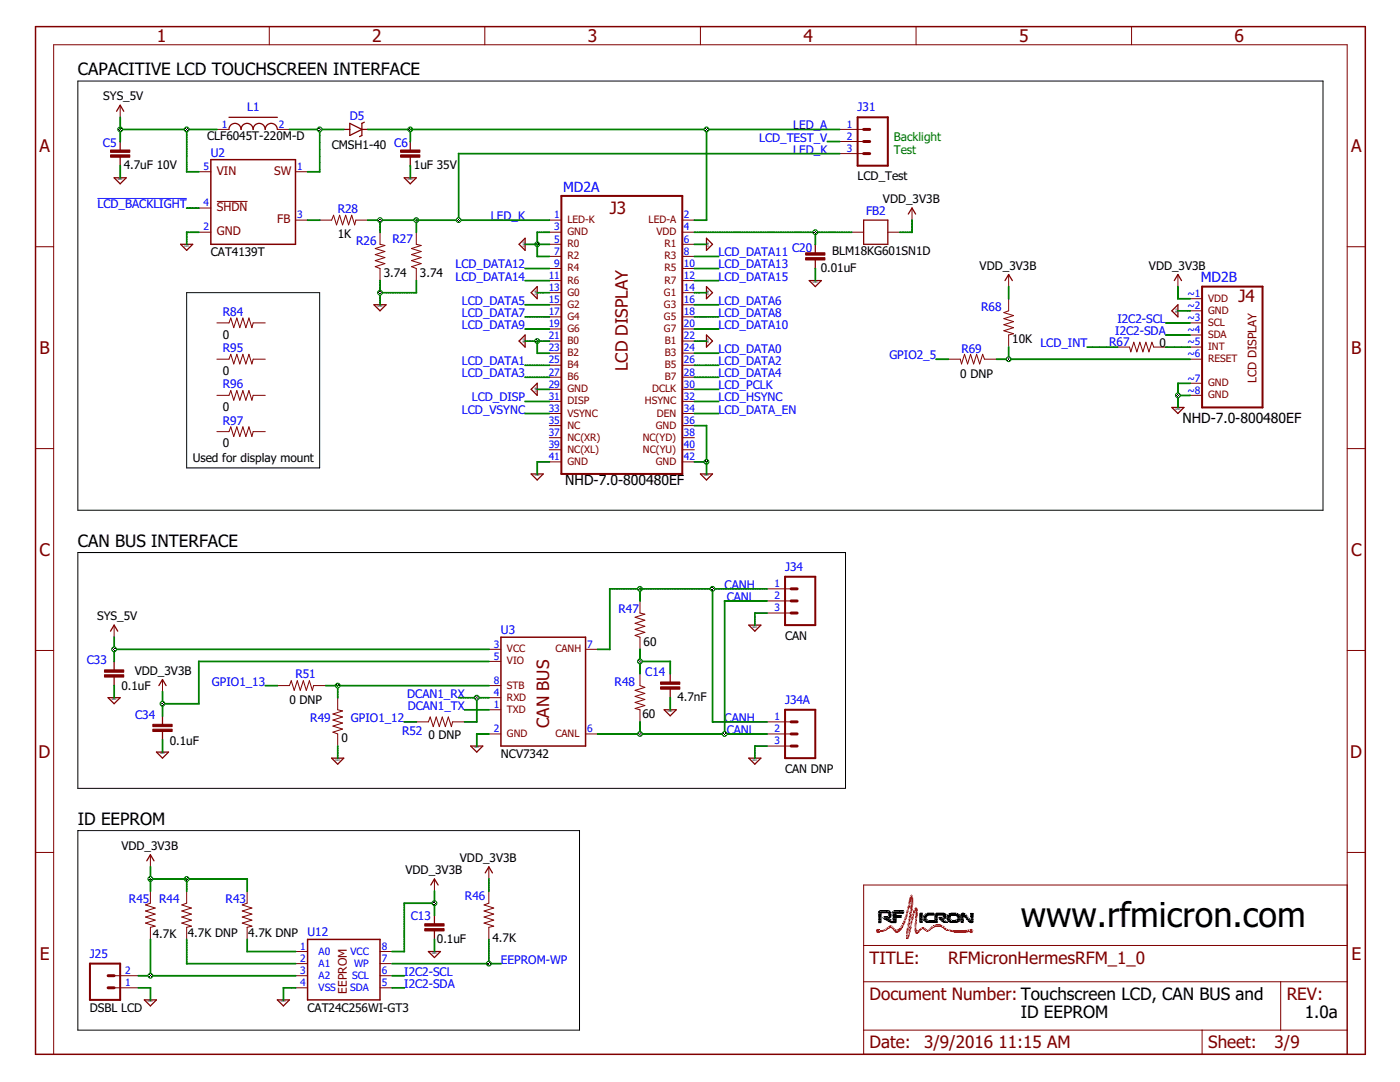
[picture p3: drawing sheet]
<svg xmlns="http://www.w3.org/2000/svg" width="279mm" height="216mm" viewBox="0 0 279 216" stroke-linecap="round" stroke-linejoin="round" font-family="sans-serif">
<defs><g id="words">
<text font-size="6.8" x="203.7" y="185">www.rfmicron.com</text>
<g font-size="3.5" fill="#800000">
<text x="31.3" y="8.4">1</text>
<text x="74.3" y="8.4">2</text>
<text x="117.3" y="8.4">3</text>
<text x="160.3" y="8.4">4</text>
<text x="203.4" y="8.4">5</text>
<text x="246.4" y="8.4">6</text>
<text x="7.9" y="30.3">A</text>
<text x="269.6" y="30.3">A</text>
<text x="7.9" y="70.6">B</text>
<text x="269.6" y="70.6">B</text>
<text x="7.9" y="110.9">C</text>
<text x="269.6" y="110.9">C</text>
<text x="7.7" y="151.2">D</text>
<text x="269.5" y="151.2">D</text>
<text x="7.9" y="191.5">E</text>
<text x="269.7" y="191.5">E</text>
</g>
<g font-size="3.4">
<text x="15.5" y="15">CAPACITIVE LCD TOUCHSCREEN INTERFACE</text>
<text x="15.5" y="109.1">CAN BUS INTERFACE</text>
<text x="15.5" y="164.5">ID EEPROM</text>
<text x="203.7" y="203.1">ID EEPROM</text>
<text x="260.4" y="203.1">1.0a</text>
</g>
<g font-size="3.4" fill="#800000">
<text x="121.7" y="42.7">J3</text>
<text x="247.1" y="60.2">J4</text>
<text x="125.3" y="74.1" transform="rotate(-90 125.3 74.1)">LCD DISPLAY</text>
<text x="109.6" y="145.2" transform="rotate(-90 109.6 145.2)">CAN BUS</text>
<text x="173.6" y="192.3">TITLE:</text>
<text x="189.2" y="192.3">RFMicronHermesRFM_1_0</text>
<text x="173.6" y="199.5">Document Number: Touchscreen LCD, CAN BUS and</text>
<text x="256.8" y="199.5">REV:</text>
<text x="173.6" y="209.2">Date:</text>
<text x="184.4" y="209.2">3/9/2016</text>
<text x="199.3" y="209.2">11:15 AM</text>
<text x="241.1" y="209.2">Sheet:</text>
<text x="254.4" y="209.2">3/9</text>
</g>
<g font-size="2.8" fill="#00f">
<text x="112.4" y="38.3">MD2A</text>
<text x="239.6" y="56.4">MD2B</text>
</g>
<g font-size="2.8">
<text x="236" y="84.4">NHD-7.0-800480EF</text>
<text x="112.8" y="96.9">NHD-7.0-800480EF</text>
</g>
<g font-size="2.4">
<text x="20.6" y="20">SYS_5V</text>
<text x="41.3" y="28">CLF6045T-220M-D</text>
<text x="66.2" y="29.7">CMSH1-40 C6</text>
<text x="24.7" y="33.7">4.7uF 10V</text>
<text x="82.6" y="33.7">1uF 35V</text>
<text x="171.1" y="36">LCD_Test</text>
<text x="176.2" y="40.5">VDD_3V3B</text>
<text x="67.4" y="47.5">1K</text>
<text x="42.1" y="51.2">CAT4139T</text>
<text x="166.1" y="50.9">BLM18KG601SN1D</text>
<text x="195.5" y="53.8">VDD_3V3B</text>
<text x="229.3" y="53.8">VDD_3V3B</text>
<text x="76.6" y="55.3">3.74</text>
<text x="83.8" y="55.3">3.74</text>
<text x="163.8" y="54.3">0.01uF</text>
<text x="44.5" y="67.6">0</text>
<text x="202" y="68.5">10K</text>
<text x="231.4" y="69.2">0</text>
<text x="44.5" y="74.8">0</text>
<text x="191.7" y="75.5">0 DNP</text>
<text x="44.5" y="82">0</text>
<text x="44.5" y="89.3">0</text>
<text x="38.5" y="92.2">Used for display mount</text>
<text x="19.4" y="123.8">SYS_5V</text>
<text x="128.4" y="128.8">60</text>
<text x="156.7" y="127.6">CAN</text>
<text x="24.2" y="137.8">0.1uF</text>
<text x="26.9" y="134.6">VDD_3V3B</text>
<text x="57.8" y="140.4">0 DNP</text>
<text x="128.2" y="143.3">60</text>
<text x="135.2" y="139.8">4.7nF</text>
<text x="33.9" y="148.6">0.1uF</text>
<text x="68.1" y="148.1">0</text>
<text x="85.5" y="147.4">0 DNP</text>
<text x="100" y="151.3">NCV7342</text>
<text x="156.7" y="154.2">CAN DNP</text>
<text x="24.2" y="169.6">VDD_3V3B</text>
<text x="91.8" y="172">VDD_3V3B</text>
<text x="80.9" y="174.4">VDD_3V3B</text>
<text x="30.5" y="187.2">4.7K</text>
<text x="37.5" y="187">4.7K DNP</text>
<text x="49.6" y="187">4.7K DNP</text>
<text x="87.2" y="188.1">0.1uF</text>
<text x="98.3" y="187.9">4.7K</text>
<text x="17.9" y="201.9">DSBL LCD</text>
<text x="61.4" y="201.9">CAT24C256WI-GT3</text>
</g>
<g font-size="2.4" fill="#00f">
<text x="49.3" y="22.2">L1</text>
<text x="69.8" y="23.9">D5</text>
<text x="171.1" y="22.2">J31</text>
<text x="20.5" y="29.3">C5</text>
<text x="151.5" y="28.2">LCD_TEST_V</text>
<text x="158.3" y="25.8">LED_A</text>
<text x="42.1" y="31.3">U2</text>
<text x="158.3" y="30.6">LED_K</text>
<text x="19.5" y="41.5">LCD_BACKLIGHT</text>
<text x="67.4" y="42.5">R28</text>
<text x="98" y="43.9">LED_K</text>
<text x="172.8" y="43">FB2</text>
<text x="71.1" y="49">R26</text>
<text x="78.3" y="48.5">R27</text>
<text x="90.9" y="53.6">LCD_DATA12</text>
<text x="143.4" y="51.2">LCD_DATA11</text>
<text x="143.4" y="53.6">LCD_DATA13</text>
<text x="158.1" y="50.2">C20</text>
<text x="90.9" y="56">LCD_DATA14</text>
<text x="143.4" y="56">LCD_DATA15</text>
<text x="44.5" y="63">R84</text>
<text x="92.2" y="60.8">LCD_DATA5</text>
<text x="92.2" y="63.2">LCD_DATA7</text>
<text x="92.2" y="65.6">LCD_DATA9</text>
<text x="143.4" y="65.6">LCD_DATA10</text>
<text x="143.4" y="63.2">LCD_DATA8</text>
<text x="143.4" y="60.8">LCD_DATA6</text>
<text x="195.8" y="62">R68</text>
<text x="223" y="64.4">I2C2-SCL</text>
<text x="44.5" y="70.2">R95</text>
<text x="143.4" y="70.5">LCD_DATA0</text>
<text x="177.5" y="71.7">GPIO2_5</text>
<text x="191.9" y="70.5">R69</text>
<text x="207.6" y="69.2">LCD_INT</text>
<text x="221.4" y="69">R67</text>
<text x="222.6" y="66.8">I2C2-SDA</text>
<text x="44.5" y="77.5">R96</text>
<text x="92.2" y="72.9">LCD_DATA1</text>
<text x="92.2" y="75.3">LCD_DATA3</text>
<text x="143.4" y="77.7">LCD_PCLK</text>
<text x="143.4" y="75.3">LCD_DATA4</text>
<text x="143.4" y="72.9">LCD_DATA2</text>
<text x="92.2" y="82.5">LCD_VSYNC</text>
<text x="94.2" y="80.1">LCD_DISP</text>
<text x="143.4" y="82.5">LCD_DATA_EN</text>
<text x="143.4" y="80.1">LCD_HSYNC</text>
<text x="44.5" y="84.7">R97</text>
<text x="156.7" y="113.9">J34</text>
<text x="144.6" y="117.5">CANH</text>
<text x="145" y="119.9">CANL</text>
<text x="123.4" y="122.3">R47</text>
<text x="100" y="126.5">U3</text>
<text x="17.3" y="132.6">C33</text>
<text x="42.3" y="136.8">GPIO1_13</text>
<text x="59" y="135.4">R51</text>
<text x="122.7" y="136.8">R48</text>
<text x="128.8" y="135">C14</text>
<text x="27" y="143.4">C34</text>
<text x="81.3" y="139.2">DCAN1_RX</text>
<text x="81.4" y="141.6">DCAN1_TX</text>
<text x="156.7" y="140.4">J34A</text>
<text x="61.9" y="144">R49</text>
<text x="70" y="144">GPIO1_12</text>
<text x="80.2" y="146.7">R52</text>
<text x="144.6" y="144">CANH</text>
<text x="145" y="146.4">CANL</text>
<text x="92.8" y="179.5">R46</text>
<text x="25.7" y="180.2">R45</text>
<text x="31.8" y="180.2">R44</text>
<text x="45" y="180.2">R43</text>
<text x="82" y="183.5">C13</text>
<text x="17.9" y="191.1">J25</text>
<text x="61.4" y="186.7">U12</text>
<text x="80.7" y="194.7">I2C2-SCL</text>
<text x="80.7" y="197.1">I2C2-SDA</text>
<text x="100" y="192.3">EEPROM-WP</text>
</g>
<g font-size="2.4" fill="#008000">
<text x="178.4" y="28.1">Backlight</text>
<text x="178.4" y="30.6">Test</text>
</g>
<g font-size="2.4" fill="#800000">
<text x="43.3" y="34.9">VIN</text>
<text x="54.7" y="34.9">SW</text>
<text x="43.3" y="42.1">SHDN</text>
<text x="43.3" y="46.9">GND</text>
<text x="55.3" y="44.5">FB</text>
<text x="250.8" y="76.5" transform="rotate(-90 250.8 76.5)">LCD DISPLAY</text>
<text x="69.2" y="198.3" transform="rotate(-90 69.2 198.3)">EEPROM</text>
</g>
<g font-size="2" fill="#00f">
<text x="44.3" y="25.5">1</text>
<text x="55.7" y="25.5">2</text>
<text x="169" y="25.5">1</text>
<text x="169" y="27.9">2</text>
<text x="40.6" y="33.9">5</text>
<text x="59.3" y="33.9">1</text>
<text x="169" y="30.3">3</text>
<text x="40.6" y="41.2">4</text>
<text x="40.6" y="46">2</text>
<text x="59.3" y="43.6">3</text>
<text x="110.6" y="43.6">1</text>
<text x="110.6" y="46">3</text>
<text x="136.5" y="43.6">2</text>
<text x="136.5" y="46">4</text>
<text x="110.6" y="48.4">5</text>
<text x="110.6" y="50.8">7</text>
<text x="110.6" y="53.2">9</text>
<text x="136.5" y="48.4">6</text>
<text x="136.5" y="50.8">8</text>
<text x="136.5" y="53.2">10</text>
<text x="109.5" y="55.6">11</text>
<text x="109.5" y="58.1">13</text>
<text x="136.5" y="55.6">12</text>
<text x="136.5" y="58.1">14</text>
<text x="237" y="59.3">~1</text>
<text x="109.5" y="60.5">15</text>
<text x="109.5" y="62.9">17</text>
<text x="109.5" y="65.3">19</text>
<text x="136.5" y="60.5">16</text>
<text x="136.5" y="62.9">18</text>
<text x="136.5" y="65.3">20</text>
<text x="237" y="64.1">~3</text>
<text x="237" y="61.7">~2</text>
<text x="109.5" y="67.7">21</text>
<text x="109.5" y="70.1">23</text>
<text x="136.5" y="67.7">22</text>
<text x="136.5" y="70.1">24</text>
<text x="237" y="68.9">~5</text>
<text x="237" y="66.5">~4</text>
<text x="237" y="71.3">~6</text>
<text x="109.5" y="72.5">25</text>
<text x="109.5" y="74.9">27</text>
<text x="109.5" y="77.4">29</text>
<text x="136.5" y="72.5">26</text>
<text x="136.5" y="74.9">28</text>
<text x="136.5" y="77.4">30</text>
<text x="237" y="76.1">~7</text>
<text x="109.5" y="79.8">31</text>
<text x="109.5" y="82.2">33</text>
<text x="136.5" y="79.8">32</text>
<text x="136.5" y="82.2">34</text>
<text x="237" y="78.6">~8</text>
<text x="109.5" y="84.6">35</text>
<text x="109.5" y="87">37</text>
<text x="109.5" y="89.4">39</text>
<text x="136.5" y="84.6">36</text>
<text x="136.5" y="87">38</text>
<text x="136.5" y="89.4">40</text>
<text x="109.5" y="91.8">41</text>
<text x="136.5" y="91.8">42</text>
<text x="154.6" y="117.2">1</text>
<text x="154.6" y="119.6">2</text>
<text x="154.6" y="122">3</text>
<text x="98.5" y="129.2">3</text>
<text x="98.5" y="131.6">5</text>
<text x="117.2" y="129.2">7</text>
<text x="98.5" y="136.5">8</text>
<text x="98.5" y="138.9">4</text>
<text x="98.5" y="141.3">1</text>
<text x="154.6" y="143.7">1</text>
<text x="98.5" y="146.1">2</text>
<text x="117.2" y="146.1">6</text>
<text x="154.6" y="146.1">2</text>
<text x="154.6" y="148.5">3</text>
<text x="59.9" y="189.5">1</text>
<text x="59.9" y="191.9">2</text>
<text x="63.6" y="190.6">A0</text>
<text x="70" y="190.6">VCC</text>
<text x="76.2" y="191.9">7</text>
<text x="76.2" y="189.5">8</text>
<text x="25" y="196.8">1</text>
<text x="25" y="194.4">2</text>
<text x="59.9" y="196.8">4</text>
<text x="59.9" y="194.4">3</text>
<text x="63.6" y="197.8">VSS</text>
<text x="63.6" y="195.4">A2</text>
<text x="63.6" y="193">A1</text>
<text x="69.9" y="197.8">SDA</text>
<text x="70.3" y="195.4">SCL</text>
<text x="70.7" y="193">WP</text>
<text x="76.2" y="194.4">6</text>
<text x="76.2" y="196.8">5</text>
</g>
<g font-size="2" fill="#800000">
<text x="113.2" y="44.5">LED-K</text>
<text x="113.2" y="46.9">GND</text>
<text x="129.5" y="44.5">LED-A</text>
<text x="131" y="46.9">VDD</text>
<text x="113.2" y="49.3">R0</text>
<text x="113.2" y="51.8">R2</text>
<text x="132.6" y="49.3">R1</text>
<text x="132.6" y="51.8">R3</text>
<text x="113.2" y="54.2">R4</text>
<text x="113.2" y="56.6">R6</text>
<text x="113.2" y="59">G0</text>
<text x="132.5" y="59">G1</text>
<text x="132.6" y="54.2">R5</text>
<text x="132.6" y="56.6">R7</text>
<text x="113.2" y="61.4">G2</text>
<text x="113.2" y="63.8">G4</text>
<text x="132.5" y="61.4">G3</text>
<text x="132.5" y="63.8">G5</text>
<text x="241.1" y="60.2">VDD</text>
<text x="241.1" y="62.6">GND</text>
<text x="241.1" y="65">SCL</text>
<text x="113.2" y="66.2">G6</text>
<text x="113.2" y="68.6">B0</text>
<text x="113.2" y="71.1">B2</text>
<text x="132.5" y="66.2">G7</text>
<text x="132.6" y="68.6">B1</text>
<text x="132.6" y="71.1">B3</text>
<text x="241.1" y="67.4">SDA</text>
<text x="241.1" y="69.9">INT</text>
<text x="113.2" y="73.5">B4</text>
<text x="113.2" y="75.9">B6</text>
<text x="132.6" y="73.5">B5</text>
<text x="132.6" y="75.9">B7</text>
<text x="241.1" y="72.3">RESET</text>
<text x="241.1" y="77.1">GND</text>
<text x="113.2" y="78.3">GND</text>
<text x="113.2" y="80.7">DISP</text>
<text x="113.2" y="83.1">VSYNC</text>
<text x="128.7" y="80.7">HSYNC</text>
<text x="130.2" y="78.3">DCLK</text>
<text x="131.1" y="83.1">DEN</text>
<text x="241.1" y="79.5">GND</text>
<text x="113.2" y="85.5">NC</text>
<text x="113.2" y="87.9">NC(XR)</text>
<text x="128.3" y="87.9">NC(YD)</text>
<text x="130.9" y="85.5">GND</text>
<text x="113.2" y="90.4">NC(XL)</text>
<text x="113.2" y="92.8">GND</text>
<text x="128.3" y="90.4">NC(YU)</text>
<text x="130.9" y="92.8">GND</text>
<text x="101.2" y="130.2">VCC</text>
<text x="110.8" y="130.2">CANH</text>
<text x="101.2" y="132.6">VIO</text>
<text x="101.2" y="137.4">STB</text>
<text x="101.2" y="139.8">RXD</text>
<text x="101.2" y="142.2">TXD</text>
<text x="101.2" y="147">GND</text>
<text x="110.8" y="147">CANL</text>
</g>
<g font-size=".5">
<text x="23.5" y="36">GND</text>
<text x="81.4" y="36">GND</text>
<text x="36.8" y="49.2">GND</text>
<text x="104.7" y="49.2" transform="rotate(-90 104.7 49.2)">GND</text>
<text x="141.5" y="49.2" transform="rotate(-90 141.5 49.2)">GND</text>
<text x="107.1" y="58.9" transform="rotate(-90 107.1 58.9)">GND</text>
<text x="141.5" y="58.9" transform="rotate(-90 141.5 58.9)">GND</text>
<text x="162.2" y="56.5">GND</text>
<text x="75.4" y="61.3">GND</text>
<text x="234.9" y="62.5" transform="rotate(-90 234.9 62.5)">GND</text>
<text x="104.7" y="68.5" transform="rotate(-90 104.7 68.5)">GND</text>
<text x="141.5" y="68.5" transform="rotate(-90 141.5 68.5)">GND</text>
<text x="107.1" y="78.2" transform="rotate(-90 107.1 78.2)">GND</text>
<text x="234.6" y="81.8">GND</text>
<text x="106.7" y="95.1">GND</text>
<text x="140.5" y="95.1">GND</text>
<text x="150.2" y="125.2">GND</text>
<text x="22.3" y="139.7">GND</text>
<text x="133.3" y="142.1">GND</text>
<text x="94.7" y="149.3">GND</text>
<text x="31.9" y="150.5">GND</text>
<text x="66.9" y="151.8">GND</text>
<text x="150.2" y="151.8">GND</text>
<text x="86.2" y="190.4">GND</text>
<text x="29.5" y="200">GND</text>
<text x="56.1" y="200">GND</text>
</g>
</g></defs>
<path d="M15.5 16.2h248.5v85.6h-248.5zM37.3 58.4h26.5v35h-26.5zM15.5 110.3h153.2v47h-153.2zM15.5 165.7h100.2v39.8h-100.2z" fill="none" stroke="#000" stroke-width=".2"/>
<path d="M19.5 39.6h17.8" fill="none" stroke="#00f" stroke-width=".2"/>
<g fill="none" stroke="#800000" stroke-width=".2">
<path d="M53.7 5.3v3.6M96.8 5.3v3.6M139.8 5.3v3.6M182.8 5.3v3.6M225.8 5.3v3.6M24 21v2.4M39.7 34.3h2.4M43.3 25.8h2.4M55.4 25.8h2.4M59 34.3h2.4M167.5 25.8h4.9M167.5 28.2h4.9"/>
<path d="M167.5 30.6h4.9M7.1 49.2h3.6M39.7 46.3h2.4M39.7 41.5h2.4M43.3 40.2h6.1M59 43.9h2.4M63.8 43.9h2.4l.4-1 .6 2 .6-2 .6 2 .6-2 .6 2 .6-2 .6 2 .2-1h2.4M75.8 46.3v2.4l1 .3-1.9 .6 1.9 .6-1.9 .6 1.9 .6-1.9 .6 1.9 .6-1.9 .6 .9 .4v2.4M83.1 46.3v2.4l1 .3-2 .6 2 .6-2 .6 2 .6-2 .6 2 .6-2 .6 1 .4v2.4M109.6 46.3h2.4M109.6 43.9h2.4M109.6 48.7h2.4"/>
<path d="M109.6 51.2h2.4M109.6 53.6h2.4M109.6 56h2.4M109.6 58.4h2.4M136.2 46.3h2.4M136.2 43.9h2.4M136.2 48.7h2.4M136.2 51.2h2.4M136.2 53.6h2.4M136.2 56h2.4M136.2 58.4h2.4M169.9 46.3h2.5"/>
<path d="M177.2 46.3h2.4M182 41.5v2.4M201.3 59.6v2.4l-1 .4 2 .6-2 .6 2 .6-2 .6 2 .6-2 .6 2 .6-1 .2v2.5M201.3 54.8v2.4M235.1 54.8v2.4M237.5 59.6h2.4M268.9 49.2h3.6M43.3 64.4h2.4l.4-.9 .6 1.9 .6-1.9 .6 1.9 .6-1.9 .6 1.9 .6-1.9 .6 1.9 .2-1h2.4M43.3 71.7h2.4l.4-1 .6 1.9 .6-1.9 .6 1.9 .6-1.9 .6 1.9 .6-1.9 .6 1.9 .2-.9h2.4M43.3 78.9h2.4l.4-1 .6 2 .6-2 .6 2 .6-2 .6 2 .6-2 .6 2 .2-1h2.4M109.6 60.8h2.4M109.6 63.2h2.4"/>
<path d="M109.6 65.6h2.4M109.6 68.1h2.4M109.6 70.5h2.4M109.6 72.9h2.4M109.6 75.3h2.4M109.6 77.7h2.4M136.2 60.8h2.4M136.2 63.2h2.4M136.2 65.6h2.4M136.2 68.1h2.4M136.2 70.5h2.4M136.2 72.9h2.4"/>
<path d="M136.2 75.3h2.4M136.2 77.7h2.4M189.2 71.7h2.4l.3 .9 .6-1.9 .6 1.9 .6-1.9 .6 1.9 .6-1.9 .6 1.9 .6-1.9 .4 1h2.4M223 69.3h2.4l.3 .9 .6-1.9 .6 1.9 .6-1.9 .6 1.9 .6-1.9 .6 1.9 .6-1.9 .4 1h2.4M237.5 64.4h2.4M237.5 69.3h2.4M237.5 76.5h2.4M237.5 62h2.4M237.5 66.8h2.4M237.5 71.7h2.4M237.5 78.9h2.4M7.1 89.5h3.6"/>
<path d="M43.3 86.1h2.4l.4-.9 .6 1.9 .6-1.9 .6 1.9 .6-1.9 .6 1.9 .6-1.9 .6 1.9 .2-1h2.4M109.6 80.1h2.4M109.6 82.5h2.4M109.6 84.9h2.4M109.6 87.3h2.4M109.6 89.7h2.4M109.6 92.2h2.4M136.2 80.1h2.4M136.2 82.5h2.4M136.2 84.9h2.4M136.2 87.3h2.4M136.2 89.7h2.4"/>
<path d="M136.2 92.2h2.4M268.9 89.5h3.6M127.7 119.9v2.4l1 .3-2 .6 2 .6-2 .6 2 .6-2 .6 2 .6-2 .6 1 .3v2.5M153.1 117.5h4.8M153.1 119.9h4.8M7.1 129.8h3.6M22.8 124.7v2.4M32.4 135.6v2.4M55.4 136.8h2.4l.3-1 .6 2 .6-2 .6 2 .6-2 .6 2 .6-2 .6 2 .3-1h2.4M67.4 139.2v2.4l1 .3-2 .6 2 .6-2 .6 2 .6-2 .6 2 .6-2 .6 1 .4v2.4M97.6 136.8h2.4M97.6 139.2h2.4"/>
<path d="M97.6 129.6h2.4M97.6 132h2.4M116.9 129.6h2.4M127.7 134.4v2.4l1 .4-2 .6 2 .6-2 .6 2 .6-2 .6 2 .6-2 .6 1 .2v2.4M153.1 122.3h4.8M268.9 129.8h3.6M83.1 144h2.4l.4-.9 .6 1.9 .6-1.9 .6 1.9 .6-1.9 .6 1.9 .6-1.9 .6 1.9 .2-1h2.4M97.6 141.6h2.4M97.6 146.5h2.4M116.9 146.5h2.4M153.1 146.5h4.8M153.1 144h4.8"/>
<path d="M153.1 148.9h4.8M7.1 170.1h3.6M30 177.8v2.4l-1 .4 2 .6-2 .6 2 .6-2 .6 2 .6-2 .6 2 .6-1 .2v2.5M30 170.6v2.4M37.3 177.8v2.4l-1 .4 1.9 .6-1.9 .6 1.9 .6-1.9 .6 1.9 .6-1.9 .6 1.9 .6-.9 .2v2.5M49.3 177.8v2.4l-1 .4 2 .6-2 .6 2 .6-2 .6 2 .6-2 .6 2 .6-1 .2v2.5M86.7 175.4v2.4M97.6 177.8v2.4l-1 .4 1.9 .6-1.9 .6 1.9 .6-1.9 .6 1.9 .6-1.9 .6 1.9 .6-.9 .2v2.5M97.6 173v2.4M268.9 176.6h-96.5v33.8h96.5v-201.5h-258.2v201.5M268.9 170.1h3.6M22.8 197.1h4.8"/>
<path d="M22.8 194.7h4.8M59 197.1h2.4M59 192.3h2.4M59 189.9h2.4M59 194.7h2.4M75.8 197.1h2.5M75.8 192.3h2.5M75.8 189.9h2.5M75.8 194.7h2.5M172.4 195.9h96.5M172.4 188.7h96.5M255.6 195.9v9.6"/>
<path d="M172.4 205.5h96.5M239.9 205.5v4.9"/>
</g>
<path d="M112 39.1h24.2v55.5h-24.2zM171.2 23.4h6v9.7h-6zM239.9 57.2h12.1v24.1h-12.1zM156.7 115.1h6v9.6h-6zM156.7 141.6h6v9.7h-6zM17.9 192.3h6.1v7.2h-6.1z" fill="none" stroke="#800000" stroke-width=".4"/>
<path d="M7.1 5.3h265.4v205.1h-265.4zM42.1 31.9h16.9v16.8h-16.9zM100 127.1h16.9v21.8h-16.9zM61.4 187.5h14.4v12h-14.4z" fill="none" stroke="#800000" stroke-width=".3"/>
<g fill="none" stroke="#800000" stroke-width=".25">
<path d="M22.8 35.5h2.4l-1.2 1.2zM23.3 22.2l.7-1.2 .7 1.2M24 28.2v1.8M24 31.2v1.9M45.7 25.8a1.21 1.21 0 0 1 1.2-1.2 1.21 1.21 0 0 1 1.2 1.2 1.21 1.21 0 0 1 1.2-1.2 1.21 1.21 0 0 1 1.2 1.2 1.21 1.21 0 0 1 1.2-1.2 1.21 1.21 0 0 1 1.2 1.2 1.21 1.21 0 0 1 1.2-1.2 1.21 1.21 0 0 1 1.3 1.2M45.7 23.4h9.7M68.6 25.8h1.2M69.8 24.6l2.4 1.2-2.4 1.2zM72.2 25.8h1.2M72.7 24.4l-.5 .2v2.4l-.4 .3M80.7 35.5h2.4l-1.2 1.2zM81.9 28.2v1.8"/>
<path d="M81.9 31.2v1.9M36 48.7h2.5l-1.2 1.3zM104.8 47.5v2.5l-1.2-1.3zM107.2 57.2v2.4l-1.2-1.2zM141 47.5l1.2 1.2-1.2 1.3zM141 57.2l1.2 1.2-1.2 1.2zM161.5 56h2.4l-1.2 1.2zM162.7 48.7v1.8M162.7 51.8v1.8M172.4 43.9h4.8v4.8h-4.8zM181.3 42.7l.7-1.2 .7 1.2M200.6 56l.7-1.2 .7 1.2"/>
<path d="M234.4 56l.7-1.2 .7 1.2M74.6 60.8h2.4l-1.2 1.2zM104.8 66.8v2.5l-1.2-1.2zM106 77.7l1.2-1.2v2.4zM141 66.8l1.2 1.3-1.2 1.2zM235.1 60.8v2.4l-1.2-1.2zM106 94.6h2.4l-1.2 1.2zM139.8 94.6h2.4l-1.2 1.2zM233.9 81.3h2.4l-1.2 1.2zM21.6 139.2h2.4l-1.2 1.2zM22.1 125.9l.7-1.2 .7 1.2M22.8 132v1.8"/>
<path d="M22.8 135v1.8M31.7 136.8l.7-1.2 .7 1.2M133.8 134.4v1.8M133.8 137.4v1.8M149.4 124.7h2.4l-1.2 1.2zM31.2 150.1h2.4l-1.2 1.2zM32.4 142.8v1.8M32.4 145.8v1.9M66.2 151.3h2.4l-1.2 1.2zM93.9 148.9h2.5l-1.3 1.2zM132.5 141.6h2.5l-1.2 1.2zM149.4 151.3h2.4l-1.2 1.2z"/>
<path d="M29.3 171.8l.7-1.2 .7 1.2M86 176.6l.7-1.2 .7 1.2M96.8 174.2l.8-1.2 .7 1.2M28.8 199.5h2.4l-1.2 1.2zM55.4 199.5h2.4l-1.2 1.2zM85.5 189.9h2.4l-1.2 1.2zM86.7 182.6v1.8M86.7 185.7v1.8"/>
</g>
<g fill="#800000" stroke="#800000" stroke-width=".2">
<path d="M22.1 30.9h3.8v.5h-3.8z"/>
<path d="M22.1 29.9h3.8v.5h-3.8z"/>
<path d="M79.9 30.9h3.9v.5h-3.9z"/>
<path d="M79.9 29.9h3.9v.5h-3.9z"/>
<path d="M160.8 51.4h3.8v.5h-3.8z"/>
<path d="M160.8 50.4h3.8v.5h-3.8z"/>
<path d="M131.8 137.1h3.9v.4h-3.9z"/>
<path d="M131.8 136.1h3.9v.4h-3.9z"/>
<path d="M20.8 134.6h3.9v.5h-3.9z"/>
<path d="M20.8 133.7h3.9v.4h-3.9z"/>
<path d="M30.5 145.5h3.9v.5h-3.9z"/>
<path d="M30.5 144.5h3.9v.5h-3.9z"/>
<path d="M84.8 185.3h3.8v.5h-3.8z"/>
<path d="M84.8 184.3h3.8v.5h-3.8z"/>
</g>
<path d="M172.4 30.6h1.2M172.4 28.2h1.2M172.4 25.8h1.2M157.9 119.9h1.2M157.9 117.5h1.2M157.9 122.3h1.2M157.9 148.9h1.2M157.9 146.5h1.2M157.9 144h1.2M21.6 194.7h1.2M21.6 197.1h1.2" fill="none" stroke="#800000" stroke-width=".59"/>
<g fill="#008000" stroke="#008000" stroke-width=".2">
<path d="M138.5 84.9h2.5l.1 .1h-2.5z"/>
<path d="M138.5 92.1h2.5l.1 .1h-2.5z"/>
<path d="M140.9 84.9h.2l-.1 7.3h-.1z"/>
<path d="M140.9 92.1h.2l-.1 2.6-.1-.1z"/>
<path d="M138.5 68h2.5l.1 .1h-2.5z"/>
<path d="M138.5 58.4l2.5-.1 .1 .1-2.5 .1z"/>
<path d="M138.5 48.7h2.5l.1 .1h-2.5z"/>
<path d="M107.1 51.1h2.6v.1h-2.5z"/>
<path d="M107.1 48.7h2.6v.1h-2.5z"/>
<path d="M107.2 46.3h2.5v.1h-2.5z"/>
<path d="M107.2 46.3h.1v2.5h-.2z"/>
<path d="M107.1 48.7h.2v2.5h-.2z"/>
<path d="M104.7 48.7h2.6v.1h-2.5z"/>
<path d="M107.2 58.3h2.5v.1l-2.5 .1z"/>
<path d="M107.1 70.4h2.6v.1h-2.5z"/>
<path d="M104.7 68h2.6v.1h-2.5z"/>
<path d="M107.2 68h.1v2.5h-.2z"/>
<path d="M107.2 68h2.5v.1h-2.5z"/>
<path d="M107.2 92.1h2.5v.1h-2.5z"/>
<path d="M107.2 92.1h.1v2.6l-.2-.1z"/>
<path d="M107.1 77.7l2.6-.1v.1l-2.5 .1z"/>
<path d="M235 62h2.5l.1 .1h-2.5z"/>
<path d="M235 76.5h.2l-.1 2.5-.1-.1z"/>
<path d="M235 78.9h.2l-.1 2.5-.1-.1z"/>
<path d="M235 76.5l2.5-.1 .1 .1-2.5 .1z"/>
<path d="M235 78.9l2.5-.1 .1 .1-2.5 .1z"/>
<path d="M37.2 46.3h2.5l.1 .1h-2.6z"/>
<path d="M37.2 46.3h.1v2.5h-.1z"/>
<path d="M75.8 56h.1v2.5l-.1-.1z"/>
<path d="M75.8 58.4h.1v2.5h-.1z"/>
<path d="M75.8 58.4l7.3-.1 .1 .1-7.4 .1z"/>
<path d="M83.1 55.9l.1 .1-.1 2.5-.1-.1z"/>
<path d="M23.9 33h.2l-.1 2.6-.1-.1z"/>
<path d="M81.8 33h.2l-.1 2.6-.1-.1z"/>
<path d="M162.6 53.6h.2v2.5l-.2-.1z"/>
<path d="M133.7 139.1l.1 .1v2.5h-.1z"/>
<path d="M95.1 146.4h.1v2.5h-.1z"/>
<path d="M95.1 146.4h2.5v.1h-2.5z"/>
<path d="M67.3 148.8h.2l-.1 2.6-.1-.1z"/>
<path d="M32.4 147.6h.1v2.6l-.1-.1z"/>
<path d="M22.7 136.8h.2l-.1 2.5h-.1z"/>
<path d="M56.5 197.1h.1v2.5h-.1z"/>
<path d="M56.5 197.1l2.5-.1 .1 .1-2.6 .1z"/>
<path d="M30 197.1h.1v2.5h-.1z"/>
<path d="M27.5 197.1l2.6-.1v.1l-2.5 .1z"/>
<path d="M86.6 187.4h.2l-.1 2.5h-.1z"/>
<path d="M150.6 122.3h.1v2.5h-.1z"/>
<path d="M150.6 122.3h2.5v.1h-2.5z"/>
<path d="M150.6 148.8h2.5v.1h-2.5z"/>
<path d="M150.6 148.8h.1v2.6l-.1-.1z"/>
<path d="M23.9 25.8h13.4v.1h-13.3z"/>
<path d="M37.2 25.8h6.1l.1 .1h-6.2z"/>
<path d="M37.2 34.2h2.5l.1 .1-2.6 .1z"/>
<path d="M37.2 25.8h.1v8.6l-.1-.1z"/>
<path d="M23.9 25.8h.2l-.1 2.5h-.1z"/>
<path d="M23.9 23.4h.2l-.1 2.5h-.1z"/>
<path d="M22.7 127.1h.2l-.1 2.5h-.1z"/>
<path d="M22.7 129.5h74.9v.1h-74.8z"/>
<path d="M22.7 129.5h.2l-.1 2.6-.1-.1z"/>
<path d="M201.2 57.2h.2l-.1 2.5-.1-.1z"/>
<path d="M235 59.6l2.5-.1 .1 .1-2.5 .1z"/>
<path d="M235 57.2h.2l-.1 2.5-.1-.1z"/>
<path d="M179.6 46.3h2.5v.1h-2.5z"/>
<path d="M181.9 43.9h.2v2.5h-.2z"/>
<path d="M39.6 132l58-.1v.1l-58 .1z"/>
<path d="M39.6 132h.2l-.1 8.5h-.1z"/>
<path d="M32.4 140.4h7.3l.1 .1h-7.4z"/>
<path d="M32.4 138h.1v2.5h-.1z"/>
<path d="M32.4 140.4h.1v2.5h-.1z"/>
<path d="M49.3 175.4h.1v2.5l-.1-.1z"/>
<path d="M37.2 175.4l12.2-.1v.1l-12.2 .1z"/>
<path d="M37.2 175.4h.1v2.5l-.1-.1z"/>
<path d="M30 175.4l7.3-.1v.1l-7.3 .1z"/>
<path d="M30 173h.1v2.5l-.1-.1z"/>
<path d="M30 175.4h.1v2.5l-.1-.1z"/>
<path d="M97.5 175.4h.1v2.5l-.1-.1z"/>
<path d="M78.2 189.8h2.5l.1 .1h-2.6z"/>
<path d="M80.6 180.2h.2l-.1 9.7h-.1z"/>
<path d="M80.6 180.2l6.1-.1 .1 .2h-6.2z"/>
<path d="M86.6 180.2h.2l-.1 2.5h-.1z"/>
<path d="M86.7 177.7l.1 .1-.1 2.5h-.1z"/>
<path d="M83.1 43.9h.1l-.1 2.5h-.1z"/>
<path d="M75.8 43.9h7.3l.1 .1h-7.4z"/>
<path d="M73.4 43.9h2.5v.1h-2.5z"/>
<path d="M75.8 43.9h.1v2.5h-.1z"/>
<path d="M83.1 43.9h8.5v.1h-8.5z"/>
<path d="M91.5 43.9h18.2v.1h-18.2z"/>
<path d="M91.5 30.6h.1v13.4h-.1z"/>
<path d="M91.5 30.6h76.1v.1h-76.1z"/>
<path d="M104.7 80.1l5-.1v.1l-4.9 .1z"/>
<path d="M104.7 82.5l5-.1v.1l-4.9 .1z"/>
<path d="M138.5 43.9h2.5l.1 .1h-2.5z"/>
<path d="M140.9 25.8h.2l-.1 18.2h-.1z"/>
<path d="M140.9 25.8h26.7v.1h-26.6z"/>
<path d="M73.4 25.8h8.5l.1 .1h-8.6z"/>
<path d="M81.8 25.8h.2l-.1 2.5h-.1z"/>
<path d="M81.8 25.8h59.2l.1 .1h-59.2z"/>
<path d="M104.7 72.9l5-.1v.1l-4.9 .1z"/>
<path d="M104.7 75.2h5v.1l-4.9 .1z"/>
<path d="M104.7 60.8l5-.1v.2h-4.9z"/>
<path d="M104.7 63.2h5v.1h-4.9z"/>
<path d="M104.7 65.6h5v.1h-4.9z"/>
<path d="M138.5 51.1h4.9l.1 .1h-4.9z"/>
<path d="M138.5 53.6l4.9-.1 .1 .1-4.9 .1z"/>
<path d="M138.5 56l4.9-.1 .1 .1-4.9 .1z"/>
<path d="M138.5 82.5l4.9-.1 .1 .1-4.9 .1z"/>
<path d="M138.5 77.7l4.9-.1 .1 .1-4.9 .1z"/>
<path d="M138.5 80.1l4.9-.1 .1 .1-4.9 .1z"/>
<path d="M104.7 56l5-.1v.1l-4.9 .1z"/>
<path d="M104.7 53.6l5-.1v.1l-4.9 .1z"/>
<path d="M138.5 65.6h4.9l.1 .1h-4.9z"/>
<path d="M138.5 63.2h4.9l.1 .1h-4.9z"/>
<path d="M138.5 60.8l4.9-.1 .1 .2h-4.9z"/>
<path d="M138.5 75.2h4.9l.1 .1-4.9 .1z"/>
<path d="M138.5 72.9l4.9-.1 .1 .1-4.9 .1z"/>
<path d="M138.5 70.4h4.9l.1 .1h-4.9z"/>
<path d="M232.6 64.4h4.9l.1 .1h-5z"/>
<path d="M78.2 194.7l2.5-.1 .1 .1-2.6 .1z"/>
<path d="M232.6 66.8h4.9l.1 .1h-5z"/>
<path d="M78.2 197.1l2.5-.1 .1 .1-2.6 .1z"/>
<path d="M216.9 69.2h6.2v.1h-6.1z"/>
<path d="M57.7 25.8h6.1l.1 .1h-6.2z"/>
<path d="M63.7 25.8h4.9l.1 .1h-4.9z"/>
<path d="M61.3 34.2h2.5l.1 .1-2.5 .1z"/>
<path d="M63.7 25.8h.2l-.1 8.6-.1-.1z"/>
<path d="M61.3 43.9h2.5l.1 .1h-2.5z"/>
<path d="M37.2 41.5l2.5-.1 .1 .2h-2.6z"/>
<path d="M165.1 28.2h2.5v.1h-2.5z"/>
<path d="M138.5 46.3h24.3v.1h-24.2z"/>
<path d="M162.6 46.3h7.4v.1h-7.3z"/>
<path d="M162.6 46.3h.2v2.5h-.2z"/>
<path d="M201.2 71.6h36.3l.1 .1-36.3 .1z"/>
<path d="M201.2 69.2h.2l-.1 2.6-.1-.1z"/>
<path d="M198.8 71.6h2.5l.1 .1-2.5 .1z"/>
<path d="M232.6 69.2h4.9l.1 .1h-5z"/>
<path d="M186.8 71.6h2.5v.1l-2.5 .1z"/>
<path d="M127.7 117.5h.1v2.5h-.1z"/>
<path d="M119.2 129.5h2.5l.1 .1h-2.5z"/>
<path d="M121.6 117.5h.2l-.1 12.1h-.1z"/>
<path d="M121.6 117.5l6.2-.1v.1l-6.1 .1z"/>
<path d="M142.1 144h11v.1h-10.9z"/>
<path d="M127.7 117.5l14.5-.1 .1 .1-14.6 .1z"/>
<path d="M142.1 117.5l11-.1v.1l-10.9 .1z"/>
<path d="M142.1 117.5h.2l-.1 26.6h-.1z"/>
<path d="M127.7 144h.1v2.5h-.1z"/>
<path d="M119.2 146.4h8.6v.1h-8.5z"/>
<path d="M127.7 146.4h17v.1h-17z"/>
<path d="M144.5 146.4h8.6v.1h-8.5z"/>
<path d="M144.5 119.9h.2v26.6h-.2z"/>
<path d="M144.5 119.9l8.6-.1v.2h-8.5z"/>
<path d="M127.7 129.5h.1v2.6l-.1-.1z"/>
<path d="M127.7 132l6.1-.1v.1l-6.1 .1z"/>
<path d="M133.7 132h.1v2.5l-.1-.1z"/>
<path d="M127.7 132h.1v2.5l-.1-.1z"/>
<path d="M92.7 141.6h4.9v.1h-4.9z"/>
<path d="M91.5 139.1h3.7v.2h-3.7z"/>
<path d="M95.1 139.1h2.5v.2h-2.5z"/>
<path d="M95.1 139.1l.1 .1v4.9h-.1z"/>
<path d="M92.7 144h2.5v.1h-2.5z"/>
<path d="M67.3 136.8l30.3-.1v.1l-30.2 .1z"/>
<path d="M67.3 136.8h.2l-.1 2.5h-.1z"/>
<path d="M64.9 136.8l2.5-.1 .1 .1-2.5 .1z"/>
<path d="M52.9 136.8l2.5-.1v.1l-2.5 .1z"/>
<path d="M80.6 144h2.5l.1 .1h-2.6z"/>
<path d="M49.3 189.8h9.7l.1 .1h-9.8z"/>
<path d="M49.3 187.4h.1v2.5h-.1z"/>
<path d="M37.2 192.3l21.8-.1 .1 .1-21.9 .1z"/>
<path d="M37.2 187.4h.1v5l-.1-.1z"/>
<path d="M30 194.7l29-.1 .1 .1-29.1 .1z"/>
<path d="M30 187.4h.1v7.4l-.1-.1z"/>
<path d="M27.5 194.7l2.6-.1v.1l-2.5 .1z"/>
<path d="M78.2 192.3l19.4-.1v.1l-19.4 .1z"/>
<path d="M97.5 187.4h.1v5l-.1-.1z"/>
<path d="M97.5 192.3l2.5-.1 .1 .1-2.6 .1z"/>
</g>
<g fill="#008000" stroke="#008000" stroke-width=".2">
<circle cx="141" cy="92.2" r=".49"/>
<circle cx="107.2" cy="48.7" r=".49"/>
<circle cx="107.2" cy="68.1" r=".49"/>
<circle cx="235.1" cy="78.9" r=".49"/>
<circle cx="75.8" cy="58.4" r=".49"/>
<circle cx="37.3" cy="25.8" r=".49"/>
<circle cx="24" cy="25.8" r=".49"/>
<circle cx="22.8" cy="129.6" r=".49"/>
<circle cx="32.4" cy="140.4" r=".49"/>
<circle cx="37.3" cy="175.4" r=".49"/>
<circle cx="30" cy="175.4" r=".49"/>
<circle cx="86.7" cy="180.2" r=".49"/>
<circle cx="75.8" cy="43.9" r=".49"/>
<circle cx="83.1" cy="43.9" r=".49"/>
<circle cx="91.5" cy="43.9" r=".49"/>
<circle cx="81.9" cy="25.8" r=".49"/>
<circle cx="141" cy="25.8" r=".49"/>
<circle cx="63.8" cy="25.8" r=".49"/>
<circle cx="162.7" cy="46.3" r=".49"/>
<circle cx="201.3" cy="71.7" r=".49"/>
<circle cx="127.7" cy="117.5" r=".49"/>
<circle cx="142.2" cy="117.5" r=".49"/>
<circle cx="127.7" cy="146.5" r=".49"/>
<circle cx="144.6" cy="146.5" r=".49"/>
<circle cx="127.7" cy="132" r=".49"/>
<circle cx="95.1" cy="139.2" r=".49"/>
<circle cx="67.4" cy="136.8" r=".49"/>
<circle cx="30" cy="194.7" r=".49"/>
<circle cx="97.6" cy="192.3" r=".49"/>
</g>
<g fill="#000" stroke="#000" stroke-width=".2">
<path d="M175.3 182.3h.6zM175.3 182.2l.6 .1zM175.3 182.2h.6zM175.3 184.1h.5zM175.3 184h.5zM175.3 183.9l.5 .1zM175.3 183.9h.5zM175.3 183.8l.5 .1zM175.3 183.8h.5zM175.3 183.7l.5 .1zM175.3 183.7h.5zM175.3 183.6l.5 .1z"/>
<path d="M175.3 183.6h.5zM175.3 183.5l.5 .1zM175.3 183.5h.5zM175.3 183.4l.5 .1zM175.3 183.4h.5zM175.3 183.3l.5 .1zM175.3 183.3h.5zM175.3 183.2l.5 .1zM175.3 183.2h.5zM175.3 183.1l.5 .1zM175.3 183.1h.5zM175.3 183l.5 .1z"/>
<path d="M175.3 183h.5zM175.3 182.9l.5 .1zM175.3 182.9h.5zM175.3 182.8h.5zM175.3 182.7l.5 .1zM175.3 182.7h.5zM175.3 182.6h.5zM175.3 182.5l.5 .1zM175.3 182.5h.5zM175.3 182.4l.5 .1zM175.3 182.4h.5zM175.3 182.3l.5 .1z"/>
<path d="M175.3 182.1l.7 .1zM175.3 182.1h2.5zM175.3 182l2.5 .1zM175.3 182h2.5zM175.4 181.9l2.3 .1zM175.4 181.9h2.3zM175.4 181.8l2.2 .1zM175.5 181.8h2zM175.7 181.7l1.7 .1zM176.2 183.1h1.4zM176.2 183l1.5 .1zM176.3 183.2h1z"/>
<path d="M176.3 183.1l1.2 .1zM176.3 183h1.4zM176.3 183.2l1 .1zM176.4 183.3h1zM176.4 182.9l1.4 .1zM176.5 183.3l.9 .1zM176.6 183.4h.9zM176.6 183.4l1 .1zM176.8 183.5h.9zM176.9 183.5l.9 .1zM177 183.6h.9zM177 183.6l1 .1z"/>
<path d="M177.1 183.7h1zM177.2 183.7l1 .1zM177.2 182.1l.6 .1zM177.2 182.9h.6zM177.3 182.9h.5zM177.3 182.2h.6zM177.3 183.8h1.5zM177.3 182.2l.6 .1zM177.4 182.8h.4zM177.4 183.8l1.4 .1zM177.4 182.7l.5 .1zM177.4 182.3l.5 .1z"/>
<path d="M177.4 182.3h.5zM177.4 183.9h1.4zM177.4 182.7h.5zM177.4 182.6h.5zM177.4 182.5l.5 .1zM177.4 182.5h.5zM177.4 182.4l.5 .1zM177.4 182.4h.5zM177.6 183.9l1.2 .1zM177.7 184h1.1zM177.8 184h1zM177.8 184.1h1z"/>
<path d="M178.2 183.7l.6 .1zM178.2 183.7h.6zM178.2 183.6l.6 .1zM178.2 183.6h.6zM178.2 183.5l.6 .1zM178.2 183.5h.6zM178.2 183.4l.6 .1zM178.2 183.4h.6zM178.2 183.3l.6 .1zM178.2 183.3h.6zM178.2 183.2l.6 .1zM178.2 183.2h.6z"/>
<path d="M178.2 183.1l.6 .1zM178.2 183.1h.6zM178.2 183l.6 .1zM178.2 183h1.7zM178.2 182.9l1.7 .1zM178.2 182.9h1.7zM178.2 182.8h1.7zM178.2 182.7l1.7 .1zM178.2 182.7h1.7zM178.2 182.6h.6zM178.2 182.5l.6 .1zM178.2 182.5h.6z"/>
<path d="M178.2 182.4l.6 .1zM178.2 182.4h.6zM178.2 182.3l.6 .1zM178.2 182.3h.6zM178.2 182.2l.6 .1zM178.2 182.2h.6zM178.2 182.1l2.1 .1zM178.2 182.1h2.1zM178.2 182l2.1 .1zM178.2 182h2.1zM178.2 181.9l2.1 .1zM178.2 181.9h2.1z"/>
<path d="M178.3 181.8l2 .1zM178.3 181.8h2zM178.4 181.7l1.9 .1zM183.6 184h.5zM183.6 183.9l.5 .1zM183.6 183.9h.5zM183.6 183.8l.5 .1zM183.6 183.8h.5zM183.6 183.7l.5 .1zM183.6 183.7h.5zM183.6 183.6l.5 .1zM183.6 183.6h.5z"/>
<path d="M183.6 183.5l.5 .1zM183.6 183.5h.5zM183.6 183.4l.5 .1zM183.6 183.4h.5zM183.6 183.3l.5 .1zM183.6 183.3h.5zM183.6 183.2l.5 .1zM183.6 183.2h.5zM183.6 183.1l.5 .1zM183.6 183.1h.5zM183.6 183l.5 .1zM183.6 183h.5z"/>
<path d="M183.6 182.9l.5 .1zM183.6 182.9h.5zM183.6 182.8h.5zM183.6 182.7l.5 .1zM183.6 182.7h.5zM183.6 182.6h.5zM183.6 182.5l.5 .1zM183.6 182.5h.5zM183.6 182.4l.5 .1zM183.6 182.4h.5zM183.6 182.3l.5 .1zM183.6 182.3h.5z"/>
<path d="M183.6 182.2l.5 .1zM184.3 183.4l.6 .1zM184.3 183.4h.6zM184.3 183.3l.5 .1zM184.3 183.3h.5zM184.3 183.2l.5 .1zM184.3 183.2h.5zM184.3 183.1l.5 .1zM184.3 183.1h.5zM184.3 183l.5 .1zM184.3 183h.5zM184.3 182.9l.6 .1z"/>
<path d="M184.3 182.9h.6zM184.4 183.5l.6 .1zM184.4 183.5h.5zM184.4 182.8h.5zM184.4 182.8h.6zM184.4 182.7l.6 .1zM184.4 183.6h.7zM184.4 182.7h.7zM184.4 183.6l.7 .1zM184.4 182.6h.7zM184.5 183.7h.8zM184.5 182.6h.8z"/>
<path d="M184.6 183.7l2.5 .1zM184.6 183.8h2.5zM184.6 182.5l1.8 .1zM184.6 183.8l2.5 .1zM184.6 182.5h1.8zM184.7 183.9h2.4zM184.7 182.4l1.7 .1zM184.7 182.4h1.7zM184.8 183.9l2.3 .1zM184.8 182.3l1.6 .1zM184.9 184h2.2zM185 182.3h1.4z"/>
<path d="M185.1 184h2zM185.1 182.2l1.3 .1zM186.6 182.6h.6zM186.6 182.5h2.1zM186.6 183.7h.5zM186.6 183.6l.5 .1zM186.6 183.6h.5zM186.6 183.5l.5 .1zM186.6 183.5h.5zM186.6 183.4l.5 .1zM186.6 183.4h.5zM186.6 183.3l.5 .1z"/>
<path d="M186.6 183.3h.5zM186.6 183.2l.5 .1zM186.6 183.2h.5zM186.6 183.1l.5 .1zM186.6 183.1h.5zM186.6 183l.5 .1zM186.6 183h.5zM186.6 182.9l.5 .1zM186.6 182.9h.5zM186.6 182.8h.5zM186.6 182.7l.5 .1zM186.6 182.7h.5z"/>
<path d="M186.6 182.6h.5zM186.6 182.5l2.2 .1zM186.7 182.4l2 .1zM186.7 182.4h2zM186.7 182.3l1.9 .1zM186.8 182.3h1.8zM186.9 182.2l1.5 .1zM187.4 183.2l1.2 .1zM187.4 183.2h1.3zM187.4 183.1l1.3 .1zM187.4 183.1h1.4zM187.4 183.3h1z"/>
<path d="M187.4 183l1.4 .1zM187.5 183.3l.5 .1zM187.5 183.4h.6zM187.6 183.4l.6 .1zM187.6 183.5h.7zM187.7 183.5l.6 .1zM187.8 183.6h.6zM187.8 183.6l.7 .1zM187.9 183.7h.7zM188 183.8h.7zM188 183.7l.6 .1zM188.1 183.8l.6 .1z"/>
<path d="M188.1 183.9h.7zM188.2 183h.6zM188.2 182.6h.6zM188.2 183.9l.6 .1zM188.3 184h.7zM188.3 182.9l.5 .1zM188.3 182.6h.5zM188.3 184h.8zM188.4 182.9h.4zM188.4 182.7h.4zM188.4 182.9h.5zM188.4 182.8h.5z"/>
<path d="M188.4 182.7l.5 .1zM189 183.3l.6 .1zM189 183.3h.6zM189 183.2l.6 .1zM189 183.2h.6zM189 183.1l.6 .1zM189 183.1h.6zM189 183l.6 .1zM189 183h.6zM189 182.9l.6 .1zM189 182.9h.6zM189.1 183.5l.6 .1z"/>
<path d="M189.1 183.5h.5zM189.1 183.4l.5 .1zM189.1 182.9h.5zM189.1 182.8h.5zM189.1 182.8h.6zM189.1 182.7l.6 .1zM189.1 183.4h.4zM189.1 183.6l.9 .1zM189.1 183.6h.7zM189.1 182.7h.7zM189.1 182.6h.8zM189.2 183.7l2.3 .1z"/>
<path d="M189.2 183.7h2.3zM189.2 182.6h2.3zM189.2 182.5l2.3 .1zM189.2 183.8h2.2zM189.2 182.5h2.2zM189.3 183.8l2.1 .1zM189.3 183.9h2zM189.3 182.4l2 .1zM189.4 182.4h1.9zM189.5 182.3l1.7 .1zM189.5 183.9l1.7 .1zM189.6 184h1.4z"/>
<path d="M189.6 182.3h1.5zM189.8 182.2l1 .1zM189.9 184h.9zM190.6 183.6l.9 .1zM190.8 182.6h.7zM190.8 183.6h.8zM190.9 182.7h.7zM190.9 183.5l.7 .1zM190.9 182.7l.7 .1zM191 183.5h.6zM191 182.8h.6zM191 183.4l.6 .1z"/>
<path d="M191 183.4h.6zM191 182.9h.6zM191.1 183.2l.5 .1zM191.1 183.2h.5zM191.1 183.1l.5 .1zM191.1 183.1h.5zM191.1 183l.5 .1zM191.1 183.3l.5 .1zM191.1 183.3h.5zM191.1 183h.5zM191.1 182.9l.5 .1zM191.8 182.6h1z"/>
<path d="M191.8 182.5l.9 .1zM191.8 182.5h.9zM191.8 184h.5zM191.8 183.9l.5 .1zM191.8 183.9h.5zM191.8 183.8l.5 .1zM191.8 183.8h.5zM191.8 183.7l.5 .1zM191.8 183.7h.5zM191.8 183.6l.5 .1zM191.8 183.6h.5zM191.8 183.5l.5 .1z"/>
<path d="M191.8 183.5h.5zM191.8 183.4l.5 .1zM191.8 183.4h.5zM191.8 183.3l.5 .1zM191.8 183.3h.5zM191.8 183.2l.5 .1zM191.8 183.2h.5zM191.8 183.1l.5 .1zM191.8 183.1h.5zM191.8 183l.5 .1zM191.8 183h.5zM191.8 182.9l.5 .1z"/>
<path d="M191.8 182.9h.5zM191.8 182.8h.5zM191.8 182.7l.5 .1zM191.8 182.7h.5zM191.8 182.4l.8 .1zM191.8 182.4h.8zM191.9 182.3l.7 .1zM191.9 182.3h.6zM192 182.2l.4 .1zM192.4 182.7h.4zM192.4 182.8h.5zM192.4 182.7l.5 .1z"/>
<path d="M192.4 182.8h.6zM192.5 182.9h.6zM192.5 182.9h.5zM192.5 182.9l.6 .1zM192.6 183h.6zM192.7 183l.5 .1zM192.7 183.1h.5zM192.8 183.1l.5 .1zM192.8 183.2l.6 .1zM192.8 183.2h.5zM192.9 183.3l.6 .1zM192.9 183.3h.5z"/>
<path d="M192.9 183.4h.6zM193 183.4l.5 .1zM193.1 183.5h.4zM193.1 183.5l.5 .1zM193.2 183.6h.5zM193.2 183.7l1 .1zM193.2 183.7h1zM193.2 183.6l1 .1zM193.3 183.8h.9zM193.3 183.8l.9 .1zM193.4 183.9h.8zM193.5 183.9l.7 .1z"/>
<path d="M193.5 184h.6zM193.6 184h.5zM193.7 182.9h.5zM193.7 182.8h.5zM193.7 182.7l.5 .1zM193.7 182.7h.5zM193.7 182.6h.5zM193.7 182.5l.5 .1zM193.7 182.5h.5zM193.7 182.4l.5 .1zM193.7 182.4h.5zM193.7 182.3l.5 .1z"/>
<path d="M193.7 182.3h.5zM193.7 184.1h.3zM193.8 183.6h.4zM193.8 183.5l.4 .1zM193.8 183.5h.4zM193.8 183.4l.4 .1zM193.8 183.4h.4zM193.8 183.3l.4 .1zM193.8 183.3h.4zM193.8 183.2l.4 .1zM193.8 183.2h.4zM193.8 183.1l.4 .1z"/>
<path d="M193.8 183.1h.4zM193.8 183l.4 .1zM193.8 183h.4zM193.8 182.9l.4 .1zM193.8 182.9h.4z"/>
</g>
<g fill="#f00" stroke="#f00" stroke-width=".2">
<path d="M181 187.2l.2 .1z"/>
<path d="M181 187.2h.2z"/>
<path d="M181 187.1h.3z"/>
<path d="M180.9 187l.4 .1z"/>
<path d="M180.9 187h.2z"/>
<path d="M181.1 187h.2z"/>
<path d="M180.9 186.9l.2 .1z"/>
<path d="M181.1 186.9l.2 .1z"/>
<path d="M180.9 186.9h.2z"/>
<path d="M181.2 186.9h.1z"/>
<path d="M181.1 186.9h.3z"/>
<path d="M180.9 186.8l.2 .1z"/>
<path d="M181.2 186.8l.1 .1z"/>
<path d="M180.9 186.8h.2z"/>
<path d="M181.2 186.8h.1z"/>
<path d="M181.2 186.7l.2 .1z"/>
<path d="M181.3 186.7h.1z"/>
<path d="M181.3 186.6l.1 .1z"/>
<path d="M181.3 186.6h.2z"/>
<path d="M181.3 186.5l.1 .1z"/>
<path d="M181.3 186.5h.1z"/>
<path d="M181.3 186.4l.1 .1z"/>
<path d="M181 186.3h.1z"/>
<path d="M181.4 186.3h.1z"/>
<path d="M181 186.2l.1 .1z"/>
<path d="M181.4 186.2l.1 .1z"/>
<path d="M182.8 186.2h.3z"/>
<path d="M182.8 186.1l.4 .1z"/>
<path d="M181.4 186.1h.1z"/>
<path d="M182.8 186.1h.4z"/>
<path d="M175.2 186l.2 .1z"/>
<path d="M182.7 186l.6 .1z"/>
<path d="M193.7 186l.3 .1z"/>
<path d="M175.1 186h.3z"/>
<path d="M178.8 186h.2z"/>
<path d="M182.7 186h.6z"/>
<path d="M190.8 186h1.3z"/>
<path d="M193.7 186h.3z"/>
<path d="M175 185.9l.5 .1z"/>
<path d="M178.8 185.9l.4 .1z"/>
<path d="M181 185.9l.1 .1z"/>
<path d="M182.7 185.9l.7 .1z"/>
<path d="M190.5 185.9l2.3 .1z"/>
<path d="M193.6 185.9l.4 .1z"/>
<path d="M175 185.9h.5z"/>
<path d="M178.6 185.9h.7z"/>
<path d="M181 185.9h.1z"/>
<path d="M181.5 185.9h.1z"/>
<path d="M182.7 185.9h.7z"/>
<path d="M190.3 185.9h2.9z"/>
<path d="M193.6 185.9h.5z"/>
<path d="M174.9 185.8l.6 .1z"/>
<path d="M178.6 185.8l.8 .1z"/>
<path d="M181 185.8l.1 .1z"/>
<path d="M181.5 185.8l.1 .1z"/>
<path d="M182.7 185.8l.7 .1z"/>
<path d="M190.1 185.8l4 .1z"/>
<path d="M174.9 185.8h.7z"/>
<path d="M178.6 185.8h.8z"/>
<path d="M182.7 185.8h.8z"/>
<path d="M189.9 185.8h4.2z"/>
<path d="M174.9 185.7l1.3 .1z"/>
<path d="M178.6 185.7l.9 .1z"/>
<path d="M182.6 185.7l.3 .1z"/>
<path d="M183.1 185.7l.4 .1z"/>
<path d="M185 185.7l.2 .1z"/>
<path d="M189.7 185.7l4.4 .1z"/>
<path d="M174.9 185.7h1.5z"/>
<path d="M178.5 185.7h1z"/>
<path d="M181.5 185.7h.1z"/>
<path d="M182.6 185.7h.3z"/>
<path d="M183.2 185.7h.3z"/>
<path d="M184.8 185.7h.5z"/>
<path d="M189.6 185.7h4.5z"/>
<path d="M174.9 185.7h.7z"/>
<path d="M176.1 185.7h.5z"/>
<path d="M178.5 185.7h1.1z"/>
<path d="M181.1 185.7h.1z"/>
<path d="M183.4 185.7h.2z"/>
<path d="M184.7 185.7h.7z"/>
<path d="M189.4 185.7h.6z"/>
<path d="M192.7 185.7h1.4z"/>
<path d="M175 185.6l.5 .1z"/>
<path d="M176.3 185.6l.4 .1z"/>
<path d="M178.4 185.6l.5 .1z"/>
<path d="M179 185.6l.7 .1z"/>
<path d="M181.1 185.6l.1 .1z"/>
<path d="M181.5 185.6l.1 .1z"/>
<path d="M182.7 185.6l.1 .1z"/>
<path d="M183.4 185.6l.2 .1z"/>
<path d="M184.7 185.6l.2 .1z"/>
<path d="M185.3 185.6l.2 .1z"/>
<path d="M189 185.6l.7 .1z"/>
<path d="M193.2 185.6l.9 .1z"/>
<path d="M175 185.5l.5 .1z"/>
<path d="M176.5 185.5l.3 .1z"/>
<path d="M178.4 185.5l.3 .1z"/>
<path d="M179.1 185.5l.6 .1z"/>
<path d="M181.1 185.5l.1 .1z"/>
<path d="M181.5 185.5l.1 .1z"/>
<path d="M182.7 185.5l.1 .1z"/>
<path d="M183.5 185.5l.2 .1z"/>
<path d="M184.6 185.5l.2 .1z"/>
<path d="M185.3 185.5l.2 .1z"/>
<path d="M188.9 185.5l.6 .1z"/>
<path d="M193.6 185.5l.4 .1z"/>
<path d="M175 185.5h.4z"/>
<path d="M176.6 185.5h.3z"/>
<path d="M178.4 185.5h.2z"/>
<path d="M179.2 185.5h.5z"/>
<path d="M181.1 185.5h.1z"/>
<path d="M181.5 185.5h.2z"/>
<path d="M182.7 185.5h.1z"/>
<path d="M183.5 185.5h.2z"/>
<path d="M184.6 185.5h.2z"/>
<path d="M185.4 185.5h.2z"/>
<path d="M188.8 185.5h.4z"/>
<path d="M193.7 185.5h.3z"/>
<path d="M175.1 185.5h.3z"/>
<path d="M176.7 185.5h.3z"/>
<path d="M178.3 185.5h.3z"/>
<path d="M179.3 185.5h.4z"/>
<path d="M183.5 185.5h.3z"/>
<path d="M184.5 185.5h.2z"/>
<path d="M185.4 185.5h.3z"/>
<path d="M188.7 185.5h.4z"/>
<path d="M176.7 185.4l.3 .1z"/>
<path d="M178.3 185.4l.2 .1z"/>
<path d="M179.4 185.4l.4 .1z"/>
<path d="M181.1 185.4l.1 .1z"/>
<path d="M181.5 185.4l.2 .1z"/>
<path d="M183.6 185.4l.3 .1z"/>
<path d="M184.5 185.4l.2 .1z"/>
<path d="M185.5 185.4l.2 .1z"/>
<path d="M188.6 185.4l.4 .1z"/>
<path d="M176.8 185.4h.2z"/>
<path d="M178.2 185.4h.3z"/>
<path d="M179.5 185.4h.3z"/>
<path d="M181.1 185.4h.1z"/>
<path d="M181.5 185.4h.2z"/>
<path d="M183.7 185.4h.2z"/>
<path d="M184.4 185.4h.3z"/>
<path d="M185.5 185.4h.3z"/>
<path d="M188.5 185.4h.3z"/>
<path d="M176.8 185.3l.3 .1z"/>
<path d="M178.2 185.3l.3 .1z"/>
<path d="M179.5 185.3l.4 .1z"/>
<path d="M181.1 185.3l.2 .1z"/>
<path d="M181.5 185.3l.2 .1z"/>
<path d="M182.6 185.3l.1 .1z"/>
<path d="M183.7 185.3l.3 .1z"/>
<path d="M184.3 185.3l.3 .1z"/>
<path d="M185.5 185.3l.3 .1z"/>
<path d="M188.5 185.3l.2 .1z"/>
<path d="M176.9 185.3h.3z"/>
<path d="M178.3 185.3h.1z"/>
<path d="M179.5 185.3h.4z"/>
<path d="M181.1 185.3h.2z"/>
<path d="M181.5 185.3h.2z"/>
<path d="M182.6 185.3h.1z"/>
<path d="M183.8 185.3h.3z"/>
<path d="M184.3 185.3h.2z"/>
<path d="M185.6 185.3h.2z"/>
<path d="M188.4 185.3h.3z"/>
<path d="M177 185.2l.2 .1z"/>
<path d="M178.2 185.2l.2 .1z"/>
<path d="M179.6 185.2l.3 .1z"/>
<path d="M181.1 185.2l.2 .1z"/>
<path d="M181.6 185.2l.1 .1z"/>
<path d="M182.6 185.2l.1 .1z"/>
<path d="M183.9 185.2l.5 .1z"/>
<path d="M185.7 185.2l.2 .1z"/>
<path d="M188.4 185.2l.2 .1z"/>
<path d="M177.1 185.2h.3z"/>
<path d="M178.1 185.2h.2z"/>
<path d="M179.7 185.2h.3z"/>
<path d="M181.1 185.2h.2z"/>
<path d="M181.6 185.2h.1z"/>
<path d="M182.6 185.2h.1z"/>
<path d="M184 185.2h.3z"/>
<path d="M185.7 185.2h.3z"/>
<path d="M188.4 185.2h.1z"/>
<path d="M177.1 185.1l.3 .1z"/>
<path d="M178 185.1l.3 .1z"/>
<path d="M179.7 185.1l.3 .1z"/>
<path d="M181.1 185.1l.2 .1z"/>
<path d="M181.6 185.1l.2 .1z"/>
<path d="M182.6 185.1l.1 .1z"/>
<path d="M185.8 185.1l.3 .1z"/>
<path d="M188.3 185.1l.3 .1z"/>
<path d="M177.2 185.1h.4z"/>
<path d="M177.9 185.1h.3z"/>
<path d="M179.7 185.1h.3z"/>
<path d="M181.1 185.1h.2z"/>
<path d="M181.6 185.1h.2z"/>
<path d="M182.6 185.1h.1z"/>
<path d="M185.9 185.1h.3z"/>
<path d="M188.2 185.1h.3z"/>
<path d="M177.2 185l1 .1z"/>
<path d="M179.8 185l.2 .1z"/>
<path d="M181.1 185l.2 .1z"/>
<path d="M181.7 185l.1 .1z"/>
<path d="M182.6 185l.1 .1z"/>
<path d="M185.9 185l.4 .1z"/>
<path d="M188.2 185l.2 .1z"/>
<path d="M177.3 185h.9z"/>
<path d="M179.8 185h.3z"/>
<path d="M181.2 185h.1z"/>
<path d="M181.7 185h.1z"/>
<path d="M182.6 185h.1z"/>
<path d="M185.9 185h.4z"/>
<path d="M188.1 185h.3z"/>
<path d="M177.4 184.9l.7 .1z"/>
<path d="M179.9 184.9l.2 .1z"/>
<path d="M181.2 184.9l.1 .1z"/>
<path d="M181.7 184.9l.1 .1z"/>
<path d="M182.6 184.9l.1 .1z"/>
<path d="M186 184.9l.5 .1z"/>
<path d="M188 184.9l.3 .1z"/>
<path d="M177.4 184.9h.7z"/>
<path d="M179.9 184.9h.2z"/>
<path d="M181.2 184.9h.1z"/>
<path d="M181.6 184.9h.2z"/>
<path d="M182.6 184.9h.1z"/>
<path d="M186.1 184.9h.5z"/>
<path d="M187.8 184.9h.6z"/>
<path d="M177.4 184.8l.6 .1z"/>
<path d="M179.9 184.8l.2 .1z"/>
<path d="M181.2 184.8l.1 .1z"/>
<path d="M181.6 184.8l.2 .1z"/>
<path d="M182.6 184.8l.1 .1z"/>
<path d="M186.2 184.8l.6 .1z"/>
<path d="M187.6 184.8l.7 .1z"/>
<path d="M177.6 184.8h.2z"/>
<path d="M179.9 184.8h.3z"/>
<path d="M181.1 184.8h.3z"/>
<path d="M181.7 184.8h.1z"/>
<path d="M182.6 184.8h.1z"/>
<path d="M186.3 184.8h1.8z"/>
<path d="M179.9 184.7l.3 .1z"/>
<path d="M181.2 184.7l.1 .1z"/>
<path d="M181.7 184.7l.1 .1z"/>
<path d="M186.4 184.7l1.6 .1z"/>
<path d="M180 184.7h.3z"/>
<path d="M181.2 184.7h.1z"/>
<path d="M181.7 184.7h.1z"/>
<path d="M186.5 184.7h1.4z"/>
<path d="M180 184.6l.3 .1z"/>
<path d="M181.2 184.6l.1 .1z"/>
<path d="M181.7 184.6l.1 .1z"/>
<path d="M186.6 184.6l1.3 .1z"/>
<path d="M180 184.6h.3z"/>
<path d="M181.2 184.6h.1z"/>
<path d="M186.7 184.6h1z"/>
<path d="M180.1 184.5l.2 .1z"/>
<path d="M181.2 184.5l.2 .1z"/>
<path d="M186.9 184.5l.7 .1z"/>
<path d="M180.1 184.5h.2z"/>
<path d="M181.2 184.5h.2z"/>
<path d="M181.7 184.5h.2z"/>
<path d="M180.1 184.4l.2 .1z"/>
<path d="M181.3 184.4l.1 .1z"/>
<path d="M181.7 184.4l.2 .1z"/>
<path d="M180.2 184.4h.1z"/>
<path d="M181.3 184.4h.1z"/>
<path d="M181.7 184.4h.2z"/>
<path d="M180.2 184.3l.2 .1z"/>
<path d="M181.3 184.3l.1 .1z"/>
<path d="M180.2 184.3h.2z"/>
<path d="M181.3 184.3h.2z"/>
<path d="M182.7 184.3h.1z"/>
<path d="M181.3 184.3h.1z"/>
<path d="M181.8 184.3h.1z"/>
<path d="M180.3 184.2l.2 .1z"/>
<path d="M181.3 184.2l.1 .1z"/>
<path d="M182.7 184.2l.1 .1z"/>
<path d="M180.3 184.1l.2 .1z"/>
<path d="M181.3 184.1l.1 .1z"/>
<path d="M182.7 184.1l.1 .1z"/>
<path d="M180.3 184.1h.2z"/>
<path d="M181.3 184.1h.1z"/>
<path d="M180.3 184h.2z"/>
<path d="M181.3 184h.1z"/>
<path d="M181.8 184h.2z"/>
<path d="M180.3 184h.3z"/>
<path d="M180.4 183.9l.2 .1z"/>
<path d="M180.4 183.9h.2z"/>
<path d="M181.4 183.9h.1z"/>
<path d="M181.9 183.9h.1z"/>
<path d="M182.7 183.9h.1z"/>
<path d="M180.4 183.8l.2 .1z"/>
<path d="M181.9 183.8l.1 .1z"/>
<path d="M182.7 183.8l.1 .1z"/>
<path d="M180.4 183.8h.2z"/>
<path d="M181.9 183.8h.1z"/>
<path d="M182.7 183.8h.1z"/>
<path d="M180.5 183.7l.1 .1z"/>
<path d="M181.9 183.7l.1 .1z"/>
<path d="M182.7 183.7l.1 .1z"/>
<path d="M180.5 183.7h.1z"/>
<path d="M181.4 183.7h.1z"/>
<path d="M181.9 183.7h.1z"/>
<path d="M182.7 183.7h.1z"/>
<path d="M180.5 183.6l.2 .1z"/>
<path d="M181.4 183.6l.1 .1z"/>
<path d="M181.9 183.6l.2 .1z"/>
<path d="M182.7 183.6l.1 .1z"/>
<path d="M180.5 183.6h.2z"/>
<path d="M181.4 183.6h.1z"/>
<path d="M181.9 183.6h.2z"/>
<path d="M182.7 183.6h.1z"/>
<path d="M180.5 183.5l.2 .1z"/>
<path d="M181.9 183.5l.2 .1z"/>
<path d="M182.7 183.5l.1 .1z"/>
<path d="M180.6 183.5h.1z"/>
<path d="M181.9 183.5h.2z"/>
<path d="M182.7 183.5h.2z"/>
<path d="M181.5 183.4l.1 .1z"/>
<path d="M181.9 183.4l.2 .1z"/>
<path d="M182.8 183.4l.1 .1z"/>
<path d="M180.6 183.4h.2z"/>
<path d="M181.5 183.4h.1z"/>
<path d="M182 183.4h.1z"/>
<path d="M182.8 183.4h.1z"/>
<path d="M180.6 183.3l.2 .1z"/>
<path d="M181.5 183.3l.1 .1z"/>
<path d="M182 183.3l.1 .1z"/>
<path d="M182.8 183.3l.1 .1z"/>
<path d="M181.5 183.3h.1z"/>
<path d="M182 183.3h.2z"/>
<path d="M182.8 183.3h.1z"/>
<path d="M180.7 183.2l.1 .1z"/>
<path d="M181.5 183.2l.1 .1z"/>
<path d="M182 183.2l.2 .1z"/>
<path d="M182.8 183.2l.1 .1z"/>
<path d="M180.7 183.2h.1z"/>
<path d="M181.5 183.2h.1z"/>
<path d="M182 183.2h.2z"/>
<path d="M182.8 183.2h.1z"/>
<path d="M180.7 183.1l.1 .1z"/>
<path d="M181.5 183.1l.1 .1z"/>
<path d="M182 183.1l.2 .1z"/>
<path d="M182.8 183.1l.1 .1z"/>
<path d="M180.7 183.1h.2z"/>
<path d="M181.5 183.1h.2z"/>
<path d="M182 183.1h.2z"/>
<path d="M182.7 183.1h.2z"/>
<path d="M180.7 183l.2 .1z"/>
<path d="M181.5 183l.2 .1z"/>
<path d="M182 183l.2 .1z"/>
<path d="M182.7 183l.2 .1z"/>
<path d="M180.7 183h.2z"/>
<path d="M181.5 183h.2z"/>
<path d="M182.1 183h.1z"/>
<path d="M182.8 183h.1z"/>
<path d="M180.7 182.9l.2 .1z"/>
<path d="M181.5 182.9l.2 .1z"/>
<path d="M182.1 182.9l.2 .1z"/>
<path d="M182.8 182.9l.1 .1z"/>
<path d="M180.8 182.9h.1z"/>
<path d="M181.5 182.9h.2z"/>
<path d="M182.1 182.9h.2z"/>
<path d="M182.8 182.9h.1z"/>
<path d="M180.8 182.9h.2z"/>
<path d="M180.8 182.8h.2z"/>
<path d="M181.5 182.8h.2z"/>
<path d="M182.1 182.8h.2z"/>
<path d="M182.8 182.8h.1z"/>
<path d="M180.8 182.7l.2 .1z"/>
<path d="M181.5 182.7l.3 .1z"/>
<path d="M182.1 182.7l.2 .1z"/>
<path d="M182.8 182.7l.2 .1z"/>
<path d="M180.8 182.7h.2z"/>
<path d="M181.5 182.7h.3z"/>
<path d="M182.8 182.7h.2z"/>
<path d="M180.8 182.6h.2z"/>
<path d="M181.5 182.6h.3z"/>
<path d="M182.8 182.6h.2z"/>
<path d="M180.9 182.6h.1z"/>
<path d="M181.6 182.6h.2z"/>
<path d="M182.2 182.6h.1z"/>
<path d="M182.9 182.6h.1z"/>
<path d="M180.9 182.5l.1 .1z"/>
<path d="M181.6 182.5l.2 .1z"/>
<path d="M182.9 182.5l.1 .1z"/>
<path d="M181.6 182.5h.2z"/>
<path d="M182.9 182.5h.1z"/>
<path d="M181.6 182.4l.2 .1z"/>
<path d="M182.2 182.4l.2 .1z"/>
<path d="M182.9 182.4l.1 .1z"/>
<path d="M180.9 182.4h.2z"/>
<path d="M181.6 182.4h.2z"/>
<path d="M182.9 182.4h.1z"/>
<path d="M180.9 182.3l.2 .1z"/>
<path d="M181.6 182.3l.2 .1z"/>
<path d="M182.9 182.3l.1 .1z"/>
<path d="M181.6 182.3h.2z"/>
<path d="M182.3 182.3h.1z"/>
<path d="M182.9 182.3h.1z"/>
<path d="M181.6 182.2l.2 .1z"/>
<path d="M182.3 182.2l.1 .1z"/>
<path d="M182.9 182.2l.1 .1z"/>
<path d="M181 182.2h.1z"/>
<path d="M181.6 182.2h.2z"/>
<path d="M182.9 182.2h.1z"/>
<path d="M181.6 182.1l.2 .1z"/>
<path d="M182.3 182.1l.2 .1z"/>
<path d="M182.9 182.1l.1 .1z"/>
<path d="M181.7 182.1h.1z"/>
<path d="M182.3 182.1h.2z"/>
<path d="M182.8 182.1h.2z"/>
<path d="M181 182l.1 .1z"/>
<path d="M181.7 182l.2 .1z"/>
<path d="M182.3 182l.2 .1z"/>
<path d="M182.8 182l.2 .1z"/>
<path d="M181 182h.1z"/>
<path d="M181.7 182h.2z"/>
<path d="M182.3 182h.2z"/>
<path d="M182.8 182h.2z"/>
<path d="M181.7 181.9l.2 .1z"/>
<path d="M182.4 181.9l.2 .1z"/>
<path d="M182.8 181.9l.2 .1z"/>
<path d="M181.7 181.9h.2z"/>
<path d="M182.4 181.9h.2z"/>
<path d="M182.8 181.9h.2z"/>
<path d="M181.1 181.8l.1 .1z"/>
<path d="M181.7 181.8l.2 .1z"/>
<path d="M182.4 181.8l.2 .1z"/>
<path d="M182.8 181.8l.2 .1z"/>
<path d="M181.1 181.8h.1z"/>
<path d="M181.7 181.8h.2z"/>
<path d="M182.4 181.8h.3z"/>
<path d="M182.8 181.8h.2z"/>
<path d="M181.1 181.7l.1 .1z"/>
<path d="M181.7 181.7l.2 .1z"/>
<path d="M182.4 181.7l.3 .1z"/>
<path d="M182.8 181.7l.2 .1z"/>
<path d="M181.1 181.7h.2z"/>
<path d="M181.7 181.7h.2z"/>
<path d="M182.5 181.7h.2z"/>
<path d="M182.8 181.7h.2z"/>
<path d="M182.5 181.7h.5z"/>
<path d="M181.1 181.6h.2z"/>
<path d="M181.7 181.6h.2z"/>
<path d="M182.5 181.6h.5z"/>
<path d="M181.1 181.5l.2 .1z"/>
<path d="M181.7 181.5l.3 .1z"/>
<path d="M182.5 181.5l.5 .1z"/>
<path d="M181.1 181.5h.2z"/>
<path d="M181.8 181.5h.2z"/>
<path d="M182.5 181.5h.5z"/>
<path d="M182.6 181.5h.4z"/>
<path d="M181.2 181.4h.1z"/>
<path d="M181.8 181.4h.2z"/>
<path d="M182.6 181.4h.4z"/>
<path d="M181.2 181.3l.1 .1z"/>
<path d="M181.8 181.3l.2 .1z"/>
<path d="M182.6 181.3l.3 .1z"/>
<path d="M181.2 181.3h.1z"/>
<path d="M181.8 181.3h.2z"/>
<path d="M182.6 181.3h.3z"/>
<path d="M181.2 181.2l.1 .1z"/>
<path d="M181.8 181.2l.2 .1z"/>
<path d="M182.7 181.2l.2 .1z"/>
<path d="M181.2 181.2h.1z"/>
<path d="M181.8 181.2h.2z"/>
<path d="M181.2 181.1l.2 .1z"/>
<path d="M181.8 181.1l.2 .1z"/>
<path d="M181.2 181.1h.2z"/>
<path d="M181.8 181.1h.2z"/>
<path d="M181.3 181l.1 .1z"/>
<path d="M181.8 181l.2 .1z"/>
<path d="M181.3 181h.1z"/>
<path d="M181.8 181h.2z"/>
<path d="M181.3 180.9l.2 .1z"/>
<path d="M181.8 180.9l.2 .1z"/>
<path d="M181.3 180.9h.2z"/>
<path d="M181.8 180.9h.3z"/>
<path d="M181.3 180.8l.1 .1z"/>
<path d="M181.8 180.8l.3 .1z"/>
<path d="M181.3 180.8h.1z"/>
<path d="M181.9 180.8h.2z"/>
<path d="M181.3 180.7l.1 .1z"/>
<path d="M181.9 180.7l.2 .1z"/>
<path d="M181.3 180.7h.1z"/>
<path d="M181.9 180.7h.2z"/>
<path d="M181.9 180.6l.2 .1z"/>
<path d="M181.9 180.6h.2z"/>
<path d="M181.4 180.5l.1 .1z"/>
<path d="M181.9 180.5l.2 .1z"/>
<path d="M181.4 180.5h.1z"/>
<path d="M181.9 180.5h.2z"/>
<path d="M181.4 180.4l.1 .1z"/>
<path d="M181.9 180.4l.2 .1z"/>
<path d="M181.4 180.4h.1z"/>
<path d="M181.9 180.4h.2z"/>
<path d="M181.4 180.3l.1 .1z"/>
<path d="M181.9 180.3l.2 .1z"/>
<path d="M181.4 180.3h.1z"/>
<path d="M181.9 180.3h.2z"/>
<path d="M181.4 180.3h.2z"/>
<path d="M181.5 180.2h.1z"/>
<path d="M181.9 180.2h.2z"/>
<path d="M181.5 180.1l.1 .1z"/>
<path d="M181.9 180.1l.2 .1z"/>
<path d="M181.5 180.1h.1z"/>
<path d="M181.9 180.1h.2z"/>
<path d="M181.4 180l.3 .1z"/>
<path d="M181.9 180l.2 .1z"/>
<path d="M181.4 180h.3z"/>
<path d="M181.9 180h.2z"/>
<path d="M181.5 180h.1z"/>
<path d="M181.5 179.9l.2 .1z"/>
<path d="M181.9 179.9l.2 .1z"/>
<path d="M181.5 179.9h.2z"/>
<path d="M181.9 179.9h.2z"/>
<path d="M181.5 179.8l.2 .1z"/>
<path d="M181.9 179.8l.2 .1z"/>
<path d="M181.5 179.8h.2z"/>
<path d="M181.9 179.8h.2z"/>
<path d="M181.5 179.7l.2 .1z"/>
<path d="M181.9 179.7l.2 .1z"/>
<path d="M181.5 179.7h.2z"/>
<path d="M181.9 179.7h.2z"/>
<path d="M181.5 179.6l.3 .1z"/>
<path d="M181.9 179.6l.2 .1z"/>
<path d="M181.5 179.6h.3z"/>
<path d="M181.9 179.6h.2z"/>
<path d="M181.5 179.5l.3 .1z"/>
<path d="M181.9 179.5l.2 .1z"/>
<path d="M181.5 179.5h.3z"/>
<path d="M181.9 179.5h.2z"/>
<path d="M181.6 179.4l.2 .1z"/>
<path d="M181.9 179.4l.2 .1z"/>
<path d="M181.6 179.4h.2z"/>
<path d="M181.9 179.4h.2z"/>
<path d="M181.6 179.3l.2 .1z"/>
<path d="M181.9 179.3l.2 .1z"/>
<path d="M181.6 179.3h.3z"/>
<path d="M181.9 179.3h.2z"/>
<path d="M181.6 179.2l.3 .1z"/>
<path d="M181.9 179.2l.2 .1z"/>
<path d="M181.7 179.2h.4z"/>
<path d="M181.7 179.1l.4 .1z"/>
<path d="M181.7 179.1h.4z"/>
<path d="M181.7 179l.4 .1z"/>
<path d="M181.7 179h.4z"/>
<path d="M181.7 178.9l.4 .1z"/>
<path d="M181.7 178.9h.4z"/>
<path d="M181.8 178.8h.3z"/>
<path d="M181.8 178.7l.2 .1z"/>
</g>
<use href="#words"/>
</svg>
